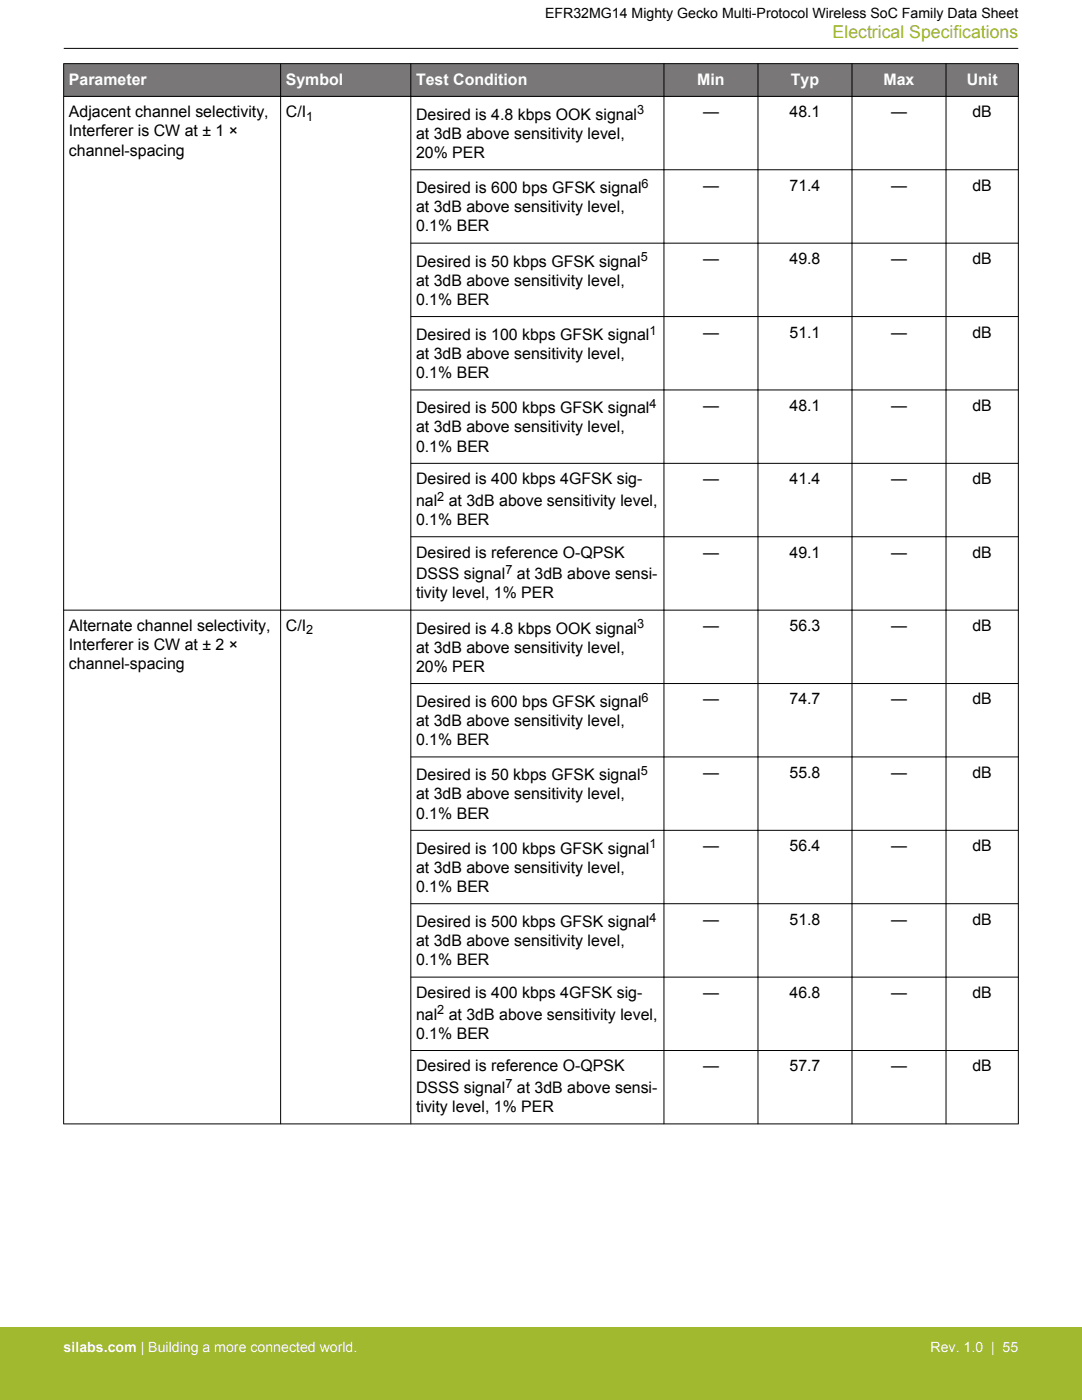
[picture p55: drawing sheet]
<svg xmlns="http://www.w3.org/2000/svg" width="216mm" height="279mm" viewBox="0 0 216 279" stroke-linecap="round" stroke-linejoin="round" font-family="sans-serif">
<defs><g id="words">
<text font-size="3.5" fill="#a1b92e" x="166.1" y="7.5">Electrical Specifications</text>
<g font-size="3.2" fill="#fff">
<text x="13.7" y="16.9">Parameter</text>
<text x="57" y="16.9">Symbol</text>
<text x="83" y="16.9">Test Condition</text>
<text x="139.1" y="16.9">Min</text>
<text x="157.8" y="16.9">Typ</text>
<text x="176.3" y="16.9">Max</text>
<text x="192.9" y="16.9">Unit</text>
</g>
<g font-size="3.2">
<text x="13.7" y="23.4">Adjacent channel selectivity,</text>
<text x="57" y="23.4">C/I</text>
<text x="83" y="23.9">Desired is 4.8 kbps OOK signal</text>
<text x="140.3" y="23.4">—</text>
<text x="157.5" y="23.4">48.1</text>
<text x="177.8" y="23.4">—</text>
<text x="194" y="23.4">dB</text>
<text x="13.7" y="27.2">Interferer is CW at ± 1 ×</text>
<text x="83" y="27.7">at 3dB above sensitivity level,</text>
<text x="13.7" y="31">channel-spacing</text>
<text x="83" y="31.5">20% PER</text>
<text x="83" y="38.6">Desired is 600 bps GFSK signal</text>
<text x="140.3" y="38.1">—</text>
<text x="157.5" y="38.1">71.4</text>
<text x="177.8" y="38.1">—</text>
<text x="194" y="38.1">dB</text>
<text x="83" y="42.4">at 3dB above sensitivity level,</text>
<text x="83" y="46.2">0.1% BER</text>
<text x="83" y="53.2">Desired is 50 kbps GFSK signal</text>
<text x="140.3" y="52.7">—</text>
<text x="157.5" y="52.7">49.8</text>
<text x="177.8" y="52.7">—</text>
<text x="194" y="52.7">dB</text>
<text x="83" y="57">at 3dB above sensitivity level,</text>
<text x="83" y="60.8">0.1% BER</text>
<text x="83" y="71.7">at 3dB above sensitivity level,</text>
<text x="83" y="67.9">Desired is 100 kbps GFSK signal</text>
<text x="140.3" y="67.4">—</text>
<text x="157.5" y="67.4">51.1</text>
<text x="177.8" y="67.4">—</text>
<text x="194" y="67.4">dB</text>
<text x="83" y="75.5">0.1% BER</text>
<text x="83" y="82.5">Desired is 500 kbps GFSK signal</text>
<text x="140.3" y="82">—</text>
<text x="157.5" y="82">48.1</text>
<text x="177.8" y="82">—</text>
<text x="194" y="82">dB</text>
<text x="83" y="86.3">at 3dB above sensitivity level,</text>
<text x="83" y="90.1">0.1% BER</text>
<text x="83" y="96.7">Desired is 400 kbps 4GFSK sig-</text>
<text x="83" y="101">nal</text>
<text x="89.5" y="101">at 3dB above sensitivity level,</text>
<text x="140.3" y="96.7">—</text>
<text x="157.5" y="96.7">41.4</text>
<text x="177.8" y="96.7">—</text>
<text x="194" y="96.7">dB</text>
<text x="83" y="104.8">0.1% BER</text>
<text x="83" y="111.3">Desired is reference O-QPSK</text>
<text x="140.3" y="111.3">—</text>
<text x="157.5" y="111.3">49.1</text>
<text x="177.8" y="111.3">—</text>
<text x="194" y="111.3">dB</text>
<text x="83" y="119.4">tivity level, 1% PER</text>
<text x="83" y="115.6">DSSS signal</text>
<text x="103.1" y="115.6">at 3dB above sensi-</text>
<text x="13.7" y="125.9">Alternate channel selectivity,</text>
<text x="57" y="125.9">C/I</text>
<text x="140.3" y="125.9">—</text>
<text x="157.5" y="125.9">56.3</text>
<text x="177.8" y="125.9">—</text>
<text x="194" y="125.9">dB</text>
<text x="13.7" y="129.8">Interferer is CW at ± 2 ×</text>
<text x="83" y="130.3">at 3dB above sensitivity level,</text>
<text x="83" y="126.4">Desired is 4.8 kbps OOK signal</text>
<text x="13.7" y="133.6">channel-spacing</text>
<text x="83" y="134.1">20% PER</text>
<text x="83" y="141.1">Desired is 600 bps GFSK signal</text>
<text x="140.3" y="140.6">—</text>
<text x="157.5" y="140.6">74.7</text>
<text x="177.8" y="140.6">—</text>
<text x="194" y="140.6">dB</text>
<text x="83" y="144.9">at 3dB above sensitivity level,</text>
<text x="83" y="148.7">0.1% BER</text>
<text x="83" y="155.7">Desired is 50 kbps GFSK signal</text>
<text x="140.3" y="155.2">—</text>
<text x="157.5" y="155.2">55.8</text>
<text x="177.8" y="155.2">—</text>
<text x="194" y="155.2">dB</text>
<text x="83" y="159.5">at 3dB above sensitivity level,</text>
<text x="83" y="163.4">0.1% BER</text>
<text x="83" y="170.4">Desired is 100 kbps GFSK signal</text>
<text x="140.3" y="169.9">—</text>
<text x="157.5" y="169.9">56.4</text>
<text x="177.8" y="169.9">—</text>
<text x="194" y="169.9">dB</text>
<text x="83" y="174.2">at 3dB above sensitivity level,</text>
<text x="83" y="178">0.1% BER</text>
<text x="83" y="185">Desired is 500 kbps GFSK signal</text>
<text x="140.3" y="184.5">—</text>
<text x="157.5" y="184.5">51.8</text>
<text x="177.8" y="184.5">—</text>
<text x="194" y="184.5">dB</text>
<text x="83" y="188.8">at 3dB above sensitivity level,</text>
<text x="83" y="192.7">0.1% BER</text>
<text x="83" y="199.2">Desired is 400 kbps 4GFSK sig-</text>
<text x="83" y="203.5">nal</text>
<text x="89.5" y="203.5">at 3dB above sensitivity level,</text>
<text x="140.3" y="199.2">—</text>
<text x="157.5" y="199.2">46.8</text>
<text x="177.8" y="199.2">—</text>
<text x="194" y="199.2">dB</text>
<text x="83" y="207.3">0.1% BER</text>
<text x="83" y="213.8">Desired is reference O-QPSK</text>
<text x="140.3" y="213.8">—</text>
<text x="157.5" y="213.8">57.7</text>
<text x="177.8" y="213.8">—</text>
<text x="194" y="213.8">dB</text>
<text x="83" y="218.1">DSSS signal</text>
<text x="83" y="221.9">tivity level, 1% PER</text>
<text x="103.1" y="218.1">at 3dB above sensi-</text>
</g>
<text font-size="2.8" x="108.8" y="3.5">EFR32MG14 Mighty Gecko Multi-Protocol Wireless SoC Family Data Sheet</text>
<g font-size="2.8" fill="#fff">
<text x="12.7" y="269.9">silabs.com | Building a more connected world.</text>
<text x="185.7" y="269.9">Rev. 1.0 | 55</text>
</g>
<g font-size="2.5">
<text x="127.1" y="22.9">3</text>
<text x="61.1" y="24">1</text>
<text x="128" y="37.5">6</text>
<text x="127.8" y="52.1">5</text>
<text x="129.6" y="66.8">1</text>
<text x="129.6" y="81.4">4</text>
<text x="87.3" y="99.9">2</text>
<text x="100.8" y="114.5">7</text>
<text x="127.1" y="125.4">3</text>
<text x="61.1" y="126.6">2</text>
<text x="128" y="140">6</text>
<text x="127.8" y="154.7">5</text>
<text x="129.6" y="169.3">1</text>
<text x="129.6" y="184">4</text>
<text x="87.3" y="202.4">2</text>
<text x="100.8" y="217.1">7</text>
</g>
</g></defs>
<g fill="#797777">
<path d="M12.7 12.7h190.5v6.5h-190.5z" fill-rule="evenodd"/>
<path d="M12.7 12.7h190.5v6.5h-190.5z" fill-rule="evenodd"/>
</g>
<g fill="none" stroke="#000" stroke-width=".2">
<path d="M12.7 12.7h190.5M12.7 19.2h190.5M12.7 12.7v211.6M12.7 9.7h190.5M56 12.7v211.6M82 12.7v211.6M132.5 12.7v211.6M151.2 12.7v211.6M170 12.7v211.6M188.8 12.7v211.6M203.2 12.7v211.6M81.9 33.9h121.3"/>
<path d="M81.9 48.5h121.3M81.9 63.2h121.3M81.9 77.8h121.3M81.9 92.5h121.3M81.9 107.1h121.3M81.9 136.4h121.3M203.2 121.8h-190.5M81.9 151.1h121.3M81.9 165.7h121.3M81.9 180.4h121.3M81.9 195h121.3M81.9 209.7h121.3"/>
<path d="M203.2 224.3h-190.5"/>
</g>
<path d="M0 264.9h215.9v14.5h-215.9z" fill="#a1b92e"/>
<use href="#words"/>
</svg>
